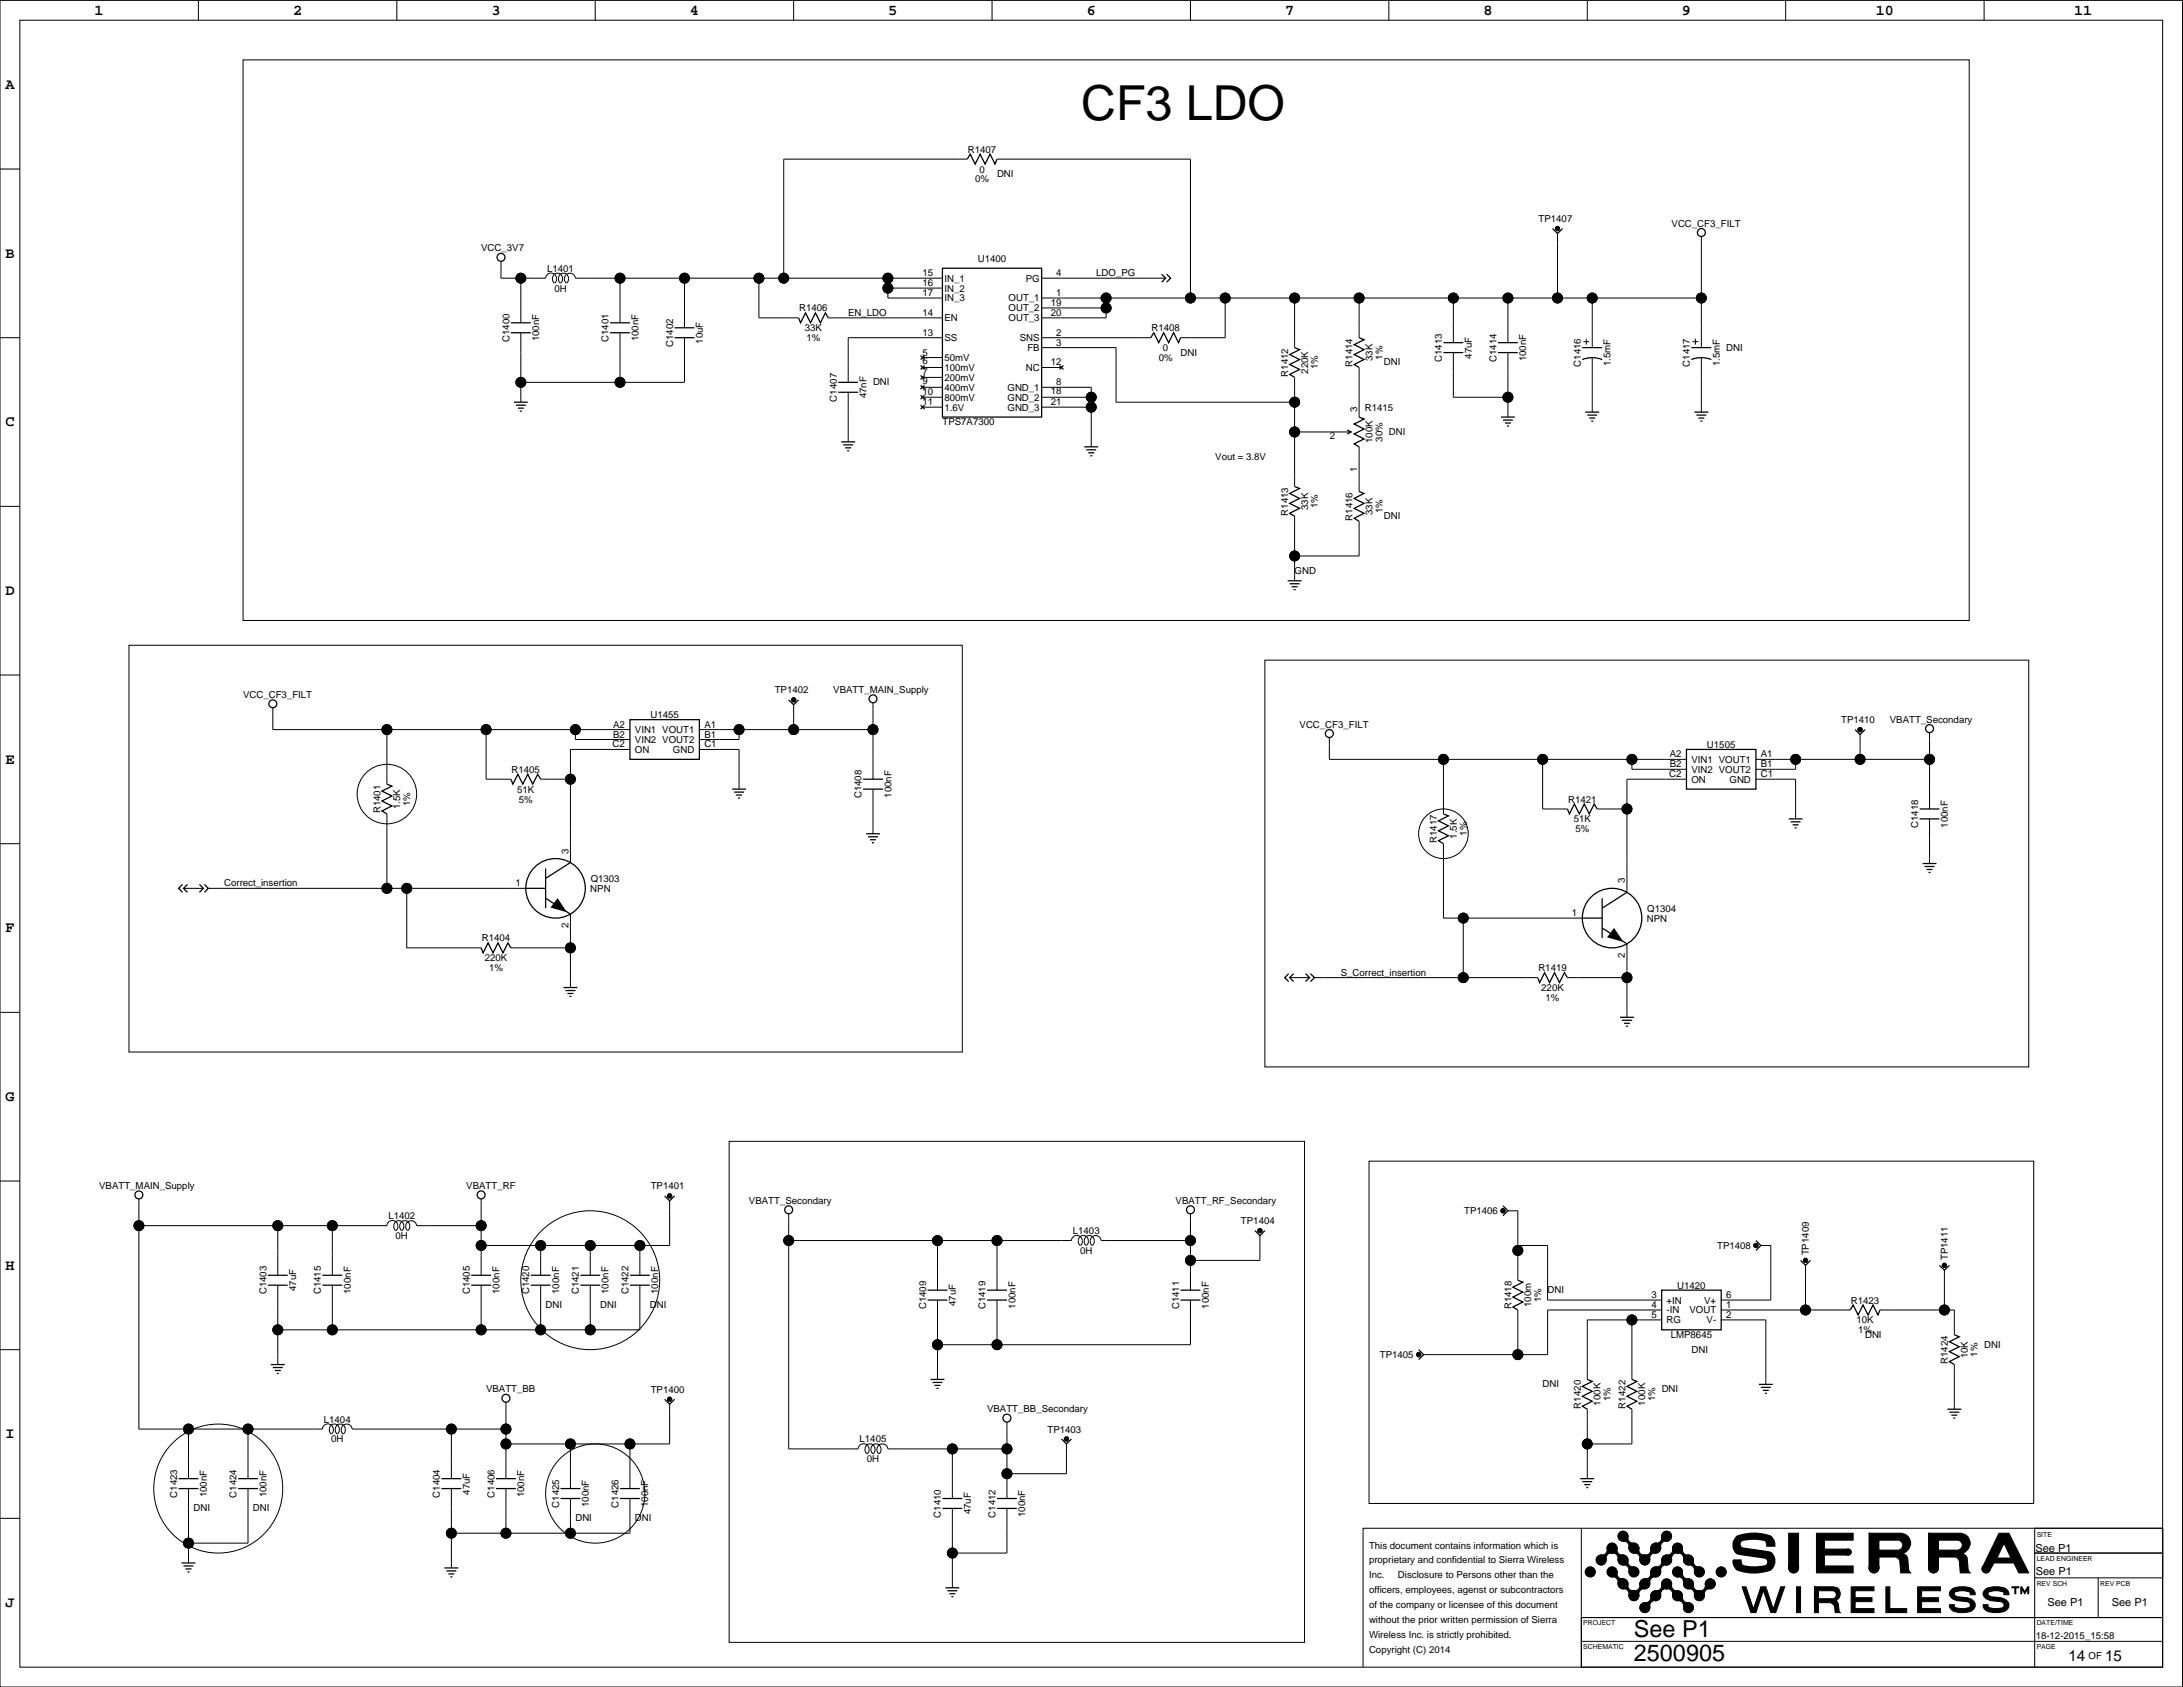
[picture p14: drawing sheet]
<svg xmlns="http://www.w3.org/2000/svg" width="559mm" height="432mm" viewBox="0 0 559 432" stroke-linecap="round" stroke-linejoin="round" font-family="sans-serif">
<defs><g id="words">
<text font-size="12.3" x="276.8" y="30.7">CF3 LDO</text>
<g font-size="6">
<text x="418.2" y="418.9">See P1</text>
<text x="418.2" y="425.2">2500905</text>
</g>
<g font-size="3.9">
<text x="24.2" y="3.7">1</text>
<text x="75" y="3.7">2</text>
<text x="125.8" y="3.7">3</text>
<text x="176.6" y="3.7">4</text>
<text x="227.4" y="3.7">5</text>
<text x="278.2" y="3.7">6</text>
<text x="329" y="3.7">7</text>
<text x="379.7" y="3.7">8</text>
<text x="430.5" y="3.7">9</text>
<text x="480.2" y="3.7">10</text>
<text x="531" y="3.7">11</text>
<text x="1.4" y="22.8">A</text>
<text x="1.4" y="65.9">B</text>
<text x="1.4" y="109.1">C</text>
<text x="1.4" y="152.3">D</text>
<text x="1.4" y="195.5">E</text>
<text x="1.4" y="238.6">F</text>
<text x="1.4" y="281.8">G</text>
<text x="1.4" y="325">H</text>
<text x="1.4" y="368.1">I</text>
<text x="1.4" y="411.3">J</text>
<text x="529.5" y="425.1">14</text>
<text x="538.9" y="425.1">15</text>
</g>
<g font-size="2.8">
<text x="521" y="397.3">See P1</text>
<text x="521.1" y="403.1">See P1</text>
<text x="524.1" y="411">See P1</text>
<text x="540.6" y="411">See P1</text>
</g>
<g font-size="2.5">
<text x="247.8" y="39.1">R1407</text>
<text x="249.6" y="46.7">0%</text>
<text x="250.7" y="44.2">0</text>
<text x="255.2" y="45.3">DNI</text>
<text x="393.9" y="56.9">TP1407</text>
<text x="427.9" y="58">VCC_CF3_FILT</text>
<text x="123.2" y="64.3">VCC_3V7</text>
<text x="140" y="69.5">L1401</text>
<text x="236.2" y="70.7">15</text>
<text x="250.3" y="67">U1400</text>
<text x="270.3" y="70.7">4</text>
<text x="280.6" y="70.7">LDO_PG</text>
<text x="141.9" y="74.6">0H</text>
<text x="236.2" y="75.8">17</text>
<text x="236.2" y="73.2">16</text>
<text x="241.8" y="72.1">IN_1</text>
<text x="241.8" y="74.6">IN_2</text>
<text x="241.8" y="77.2">IN_3</text>
<text x="258.2" y="77.2">OUT_1</text>
<text x="262.6" y="72.1">PG</text>
<text x="270.3" y="75.8">1</text>
<text x="204.6" y="79.7">R1406</text>
<text x="217.1" y="80.8">EN_LDO</text>
<text x="236.2" y="80.8">14</text>
<text x="241.8" y="82.2">EN</text>
<text x="258.2" y="79.7">OUT_2</text>
<text x="258.2" y="82.2">OUT_3</text>
<text x="269" y="80.8">20</text>
<text x="269" y="78.3">19</text>
<text x="130.4" y="87.5" transform="rotate(-90 130.4 87.5)">C1400</text>
<text x="138" y="87.4" transform="rotate(-90 138 87.4)">100nF</text>
<text x="155.8" y="87.5" transform="rotate(-90 155.8 87.5)">C1401</text>
<text x="163.4" y="87.4" transform="rotate(-90 163.4 87.4)">100nF</text>
<text x="172.3" y="88.8" transform="rotate(-90 172.3 88.8)">C1402</text>
<text x="179.9" y="88" transform="rotate(-90 179.9 88)">10uF</text>
<text x="206" y="84.8">33K</text>
<text x="206.4" y="87.3">1%</text>
<text x="236.2" y="85.9">13</text>
<text x="241.8" y="87.3">SS</text>
<text x="261.1" y="87.3">SNS</text>
<text x="263" y="89.9">FB</text>
<text x="270.3" y="88.5">3</text>
<text x="270.3" y="85.9">2</text>
<text x="294.7" y="84.8">R1408</text>
<text x="297.7" y="89.9">0</text>
<text x="441.9" y="89.7">DNI</text>
<text x="236.2" y="91">5</text>
<text x="236.2" y="93.3">6</text>
<text x="241.8" y="92.4">50mV</text>
<text x="241.8" y="94.9">100mV</text>
<text x="262.6" y="94.9">NC</text>
<text x="269" y="93.5">12</text>
<text x="296.6" y="92.4">0%</text>
<text x="302.2" y="91">DNI</text>
<text x="334.8" y="95.7" transform="rotate(-90 334.8 95.7)">220K</text>
<text x="337.4" y="94.6" transform="rotate(-90 337.4 94.6)">1%</text>
<text x="346.2" y="93.9" transform="rotate(-90 346.2 93.9)">R1414</text>
<text x="351.3" y="92.4" transform="rotate(-90 351.3 92.4)">33K</text>
<text x="353.9" y="92" transform="rotate(-90 353.9 92)">1%</text>
<text x="354.2" y="93.5">DNI</text>
<text x="369.1" y="92.6" transform="rotate(-90 369.1 92.6)">C1413</text>
<text x="376.7" y="91.8" transform="rotate(-90 376.7 91.8)">47uF</text>
<text x="383.1" y="92.6" transform="rotate(-90 383.1 92.6)">C1414</text>
<text x="390.7" y="92.5" transform="rotate(-90 390.7 92.5)">100nF</text>
<text x="404.7" y="93.9" transform="rotate(-90 404.7 93.9)">C1416</text>
<text x="412.3" y="93.7" transform="rotate(-90 412.3 93.7)">1.5mF</text>
<text x="432.6" y="93.9" transform="rotate(-90 432.6 93.9)">C1417</text>
<text x="440.2" y="93.7" transform="rotate(-90 440.2 93.7)">1.5mF</text>
<text x="221.8" y="101.9" transform="rotate(-90 221.8 101.9)">47nF</text>
<text x="223.5" y="98.6">DNI</text>
<text x="236.2" y="96.1">7</text>
<text x="236.2" y="98.4">9</text>
<text x="236.2" y="101.2">10</text>
<text x="241.8" y="97.5">200mV</text>
<text x="241.8" y="100">400mV</text>
<text x="257.9" y="100">GND_1</text>
<text x="269" y="100.9">18</text>
<text x="270.3" y="98.6">8</text>
<text x="329.7" y="96.4" transform="rotate(-90 329.7 96.4)">R1412</text>
<text x="214.2" y="102.8" transform="rotate(-90 214.2 102.8)">C1407</text>
<text x="236.2" y="103.7">11</text>
<text x="241.8" y="102.6">800mV</text>
<text x="241.8" y="105.1">1.6V</text>
<text x="257.9" y="102.6">GND_2</text>
<text x="257.9" y="105.1">GND_3</text>
<text x="269" y="103.7">21</text>
<text x="347.4" y="105.5" transform="rotate(-90 347.4 105.5)">3</text>
<text x="349.3" y="105.1">R1415</text>
<text x="241.2" y="108.8">TPS7A7300</text>
<text x="340.4" y="112.3">2</text>
<text x="351.3" y="113.4" transform="rotate(-90 351.3 113.4)">100K</text>
<text x="353.9" y="113" transform="rotate(-90 353.9 113)">30%</text>
<text x="355.5" y="111.3">DNI</text>
<text x="311.1" y="117.7">Vout = 3.8V</text>
<text x="347.4" y="120.8" transform="rotate(-90 347.4 120.8)">1</text>
<text x="329.7" y="132" transform="rotate(-90 329.7 132)">R1413</text>
<text x="334.8" y="130.5" transform="rotate(-90 334.8 130.5)">33K</text>
<text x="337.4" y="130.1" transform="rotate(-90 337.4 130.1)">1%</text>
<text x="351.3" y="131.8" transform="rotate(-90 351.3 131.8)">33K</text>
<text x="353.9" y="131.4" transform="rotate(-90 353.9 131.4)">1%</text>
<text x="346.2" y="133.2" transform="rotate(-90 346.2 133.2)">R1416</text>
<text x="354.2" y="132.9">DNI</text>
<text x="331.4" y="146.9">GND</text>
<text x="62.2" y="178.6">VCC_CF3_FILT</text>
<text x="198.3" y="177.5">TP1402</text>
<text x="213.3" y="177.3">VBATT_MAIN_Supply</text>
<text x="166.5" y="183.8">U1455</text>
<text x="471.3" y="185.1">TP1410</text>
<text x="483.8" y="185">VBATT_Secondary</text>
<text x="156.8" y="191.3">C2</text>
<text x="157" y="188.8">B2</text>
<text x="157" y="186.2">A2</text>
<text x="162.5" y="187.6">VIN1 VOUT1</text>
<text x="162.5" y="190.2">VIN2 VOUT2</text>
<text x="180.3" y="191.3">C1</text>
<text x="180.3" y="188.8">B1</text>
<text x="180.3" y="186.2">A1</text>
<text x="332.7" y="186.2">VCC_CF3_FILT</text>
<text x="437" y="191.4">U1505</text>
<text x="131" y="197.8">R1405</text>
<text x="162.5" y="192.7">ON</text>
<text x="172.3" y="192.7">GND</text>
<text x="427.4" y="196.4">B2</text>
<text x="427.4" y="193.9">A2</text>
<text x="433" y="195.3">VIN1 VOUT1</text>
<text x="433" y="197.8">VIN2 VOUT2</text>
<text x="450.7" y="196.4">B1</text>
<text x="450.7" y="193.9">A1</text>
<text x="132.4" y="202.9">51K</text>
<text x="427.3" y="198.9">C2</text>
<text x="433" y="200.3">ON</text>
<text x="442.7" y="200.3">GND</text>
<text x="450.7" y="198.9">C1</text>
<text x="97.4" y="208.2" transform="rotate(-90 97.4 208.2)">R1401</text>
<text x="102.5" y="207.1" transform="rotate(-90 102.5 207.1)">1.5K</text>
<text x="105" y="206.3" transform="rotate(-90 105 206.3)">1%</text>
<text x="132.8" y="205.4">5%</text>
<text x="220.5" y="204.4" transform="rotate(-90 220.5 204.4)">C1408</text>
<text x="228.2" y="204.2" transform="rotate(-90 228.2 204.2)">100nF</text>
<text x="401.4" y="205.4">R1421</text>
<text x="367.8" y="215.8" transform="rotate(-90 367.8 215.8)">R1417</text>
<text x="372.9" y="214.7" transform="rotate(-90 372.9 214.7)">1.5K</text>
<text x="375.5" y="213.9" transform="rotate(-90 375.5 213.9)">1%</text>
<text x="402.8" y="210.5">51K</text>
<text x="403.3" y="213">5%</text>
<text x="491" y="212" transform="rotate(-90 491 212)">C1418</text>
<text x="498.6" y="211.8" transform="rotate(-90 498.6 211.8)">100nF</text>
<text x="145.5" y="218.5" transform="rotate(-90 145.5 218.5)">3</text>
<text x="57.4" y="226.9">Correct_insertion</text>
<text x="131.9" y="226.9">1</text>
<text x="151.2" y="225.7">Q1303</text>
<text x="416" y="226.1" transform="rotate(-90 416 226.1)">3</text>
<text x="151.1" y="228.3">NPN</text>
<text x="421.6" y="233.3">Q1304</text>
<text x="145.5" y="237.6" transform="rotate(-90 145.5 237.6)">2</text>
<text x="402.4" y="234.5">1</text>
<text x="421.5" y="235.9">NPN</text>
<text x="123.3" y="241">R1404</text>
<text x="416" y="245.3" transform="rotate(-90 416 245.3)">2</text>
<text x="124.1" y="246">220K</text>
<text x="125.2" y="248.6">1%</text>
<text x="343.2" y="249.7">S_Correct_insertion</text>
<text x="393.8" y="248.6">R1419</text>
<text x="394.5" y="253.7">220K</text>
<text x="395.6" y="256.2">1%</text>
<text x="25.4" y="304.3">VBATT_MAIN_Supply</text>
<text x="119.4" y="304.3">VBATT_RF</text>
<text x="166.6" y="304.4">TP1401</text>
<text x="191.7" y="308.1">VBATT_Secondary</text>
<text x="300.9" y="308.1">VBATT_RF_Secondary</text>
<text x="374.8" y="310.8">TP1406</text>
<text x="99.4" y="312.1">L1402</text>
<text x="101.3" y="317.1">0H</text>
<text x="274.6" y="315.9">L1403</text>
<text x="317.7" y="313.3">TP1404</text>
<text x="276.5" y="321">0H</text>
<text x="439.6" y="319.7">TP1408</text>
<text x="463.1" y="321.3" transform="rotate(-90 463.1 321.3)">TP1409</text>
<text x="498.6" y="322.6" transform="rotate(-90 498.6 322.6)">TP1411</text>
<text x="429.3" y="329.8">U1420</text>
<text x="68.2" y="331.3" transform="rotate(-90 68.2 331.3)">C1403</text>
<text x="75.8" y="330.5" transform="rotate(-90 75.8 330.5)">47uF</text>
<text x="82.1" y="331.3" transform="rotate(-90 82.1 331.3)">C1415</text>
<text x="89.8" y="331.2" transform="rotate(-90 89.8 331.2)">100nF</text>
<text x="120.2" y="331.3" transform="rotate(-90 120.2 331.3)">C1405</text>
<text x="127.9" y="331.2" transform="rotate(-90 127.9 331.2)">100nF</text>
<text x="135.5" y="331.3" transform="rotate(-90 135.5 331.3)">C1420</text>
<text x="139.7" y="334.8">DNI</text>
<text x="143.1" y="331.2" transform="rotate(-90 143.1 331.2)">100nF</text>
<text x="148.2" y="331.3" transform="rotate(-90 148.2 331.3)">C1421</text>
<text x="153.6" y="334.8">DNI</text>
<text x="155.8" y="331.2" transform="rotate(-90 155.8 331.2)">100nF</text>
<text x="160.9" y="331.3" transform="rotate(-90 160.9 331.3)">C1422</text>
<text x="166.3" y="334.8">DNI</text>
<text x="168.5" y="331.2" transform="rotate(-90 168.5 331.2)">100nF</text>
<text x="237.1" y="335.1" transform="rotate(-90 237.1 335.1)">C1409</text>
<text x="244.7" y="334.3" transform="rotate(-90 244.7 334.3)">47uF</text>
<text x="252.3" y="335.1" transform="rotate(-90 252.3 335.1)">C1419</text>
<text x="259.9" y="335" transform="rotate(-90 259.9 335)">100nF</text>
<text x="301.8" y="335.1" transform="rotate(-90 301.8 335.1)">C1411</text>
<text x="309.4" y="335" transform="rotate(-90 309.4 335)">100nF</text>
<text x="386.9" y="335.1" transform="rotate(-90 386.9 335.1)">R1418</text>
<text x="392" y="334.6" transform="rotate(-90 392 334.6)">100m</text>
<text x="394.5" y="333.3" transform="rotate(-90 394.5 333.3)">1%</text>
<text x="396.1" y="331">DNI</text>
<text x="422.7" y="334.8">4</text>
<text x="422.7" y="332.3">3</text>
<text x="426.6" y="333.6">+IN</text>
<text x="436.2" y="333.6">V+</text>
<text x="441.9" y="334.8">1</text>
<text x="441.9" y="332.3">6</text>
<text x="473.8" y="333.6">R1423</text>
<text x="422.7" y="337.3">5</text>
<text x="426.6" y="336.2">-IN</text>
<text x="426.6" y="338.7">RG</text>
<text x="432.5" y="336.2">VOUT</text>
<text x="436.9" y="338.7">V-</text>
<text x="441.9" y="337.3">2</text>
<text x="475.2" y="338.7">10K</text>
<text x="475.6" y="341.3">1%</text>
<text x="353.2" y="347.6">TP1405</text>
<text x="427.7" y="342.5">LMP8645</text>
<text x="433" y="346.2">DNI</text>
<text x="477.4" y="342.4">DNI</text>
<text x="503.7" y="347.7" transform="rotate(-90 503.7 347.7)">10K</text>
<text x="506.2" y="347.2" transform="rotate(-90 506.2 347.2)">1%</text>
<text x="507.9" y="344.9">DNI</text>
<text x="498.6" y="349.1" transform="rotate(-90 498.6 349.1)">R1424</text>
<text x="124.4" y="356.4">VBATT_BB</text>
<text x="166.6" y="356.5">TP1400</text>
<text x="394.9" y="355.1">DNI</text>
<text x="409.7" y="359.8" transform="rotate(-90 409.7 359.8)">100K</text>
<text x="412.3" y="358.7" transform="rotate(-90 412.3 358.7)">1%</text>
<text x="421.2" y="359.8" transform="rotate(-90 421.2 359.8)">100K</text>
<text x="423.7" y="358.7" transform="rotate(-90 423.7 358.7)">1%</text>
<text x="425.4" y="356.4">DNI</text>
<text x="82.9" y="364.1">L1404</text>
<text x="252.7" y="361.5">VBATT_BB_Secondary</text>
<text x="404.7" y="360.5" transform="rotate(-90 404.7 360.5)">R1420</text>
<text x="416.1" y="360.5" transform="rotate(-90 416.1 360.5)">R1422</text>
<text x="84.8" y="369.2">0H</text>
<text x="220" y="369.2">L1405</text>
<text x="268.1" y="366.7">TP1403</text>
<text x="221.9" y="374.3">0H</text>
<text x="45.3" y="383.4" transform="rotate(-90 45.3 383.4)">C1423</text>
<text x="52.9" y="383.2" transform="rotate(-90 52.9 383.2)">100nF</text>
<text x="60.6" y="383.4" transform="rotate(-90 60.6 383.4)">C1424</text>
<text x="68.2" y="383.2" transform="rotate(-90 68.2 383.2)">100nF</text>
<text x="112.6" y="383.4" transform="rotate(-90 112.6 383.4)">C1404</text>
<text x="120.2" y="382.6" transform="rotate(-90 120.2 382.6)">47uF</text>
<text x="126.6" y="383.4" transform="rotate(-90 126.6 383.4)">C1406</text>
<text x="134.2" y="383.2" transform="rotate(-90 134.2 383.2)">100nF</text>
<text x="49.5" y="386.8">DNI</text>
<text x="64.8" y="386.8">DNI</text>
<text x="143.1" y="385.9" transform="rotate(-90 143.1 385.9)">C1425</text>
<text x="147.3" y="389.4">DNI</text>
<text x="150.7" y="385.8" transform="rotate(-90 150.7 385.8)">100nF</text>
<text x="158.3" y="385.9" transform="rotate(-90 158.3 385.9)">C1426</text>
<text x="162.5" y="389.4">DNI</text>
<text x="165.9" y="385.8" transform="rotate(-90 165.9 385.8)">100nF</text>
<text x="240.9" y="388.5" transform="rotate(-90 240.9 388.5)">C1410</text>
<text x="248.5" y="387.6" transform="rotate(-90 248.5 387.6)">47uF</text>
<text x="254.8" y="388.5" transform="rotate(-90 254.8 388.5)">C1412</text>
<text x="262.4" y="388.3" transform="rotate(-90 262.4 388.3)">100nF</text>
<text x="350.4" y="396.4">This document contains information which is</text>
<text x="350.4" y="400.2">proprietary and confidential to Sierra Wireless</text>
<text x="350.4" y="404">Inc.</text>
<text x="350.4" y="407.8">officers, employees, agenst or subcontractors</text>
<text x="357.9" y="404">Disclosure to Persons other than the</text>
<text x="350.4" y="411.6">of the company or licensee of this document</text>
<text x="350.4" y="415.4">without the prior written permission of Sierra</text>
<text x="350.4" y="419.2">Wireless Inc. is strictly prohibited.</text>
<text x="521.1" y="419.5">18-12-2015_15:58</text>
<text x="350.4" y="423">Copyright (C) 2014</text>
<text x="534.6" y="424.6">OF</text>
</g>
<g font-size="1.8">
<text x="521.3" y="393.3">SITE</text>
<text x="521.3" y="399.4">LEAD ENGINEER</text>
<text x="521.3" y="406">REV SCH</text>
<text x="537.6" y="406">REV PCB</text>
<text x="405.3" y="415.9">PROJECT</text>
<text x="521.3" y="415.9">DATE/TIME</text>
<text x="405.3" y="422">SCHEMATIC</text>
<text x="521.3" y="422">PAGE</text>
</g>
</g></defs>
<g fill="none" stroke="#000" stroke-width=".26">
<path d="M0 .1h558.7v431.7h-558.7zM5.1 5.2h548.5v421.5h-548.5zM50.8 .1v5.1M62.2 15.3h441.9v143.5h-441.9zM101.6 .1v5.1M152.4 .1v5.1M203.2 .1v5.1M253.9 .1v5.1M304.7 .1v5.1M355.5 .1v5.1M406.3 .1v5.1M457.1 .1v5.1"/>
<path d="M507.9 .1v5.1M0 43.3h5.1M247.6 40.7h-47v30.5M255.2 40.7h49.5v35.6M398.7 59.8v16.5M128.2 68.7h.1M128.2 66.9v4.3h11.5M133.3 71.2v11.4M158.7 71.2v11.4M175.2 71.2v12.7M194.3 71.2v10.2h10.1M227.3 73.7h13.9"/>
<path d="M227.3 71.2v5.1h13.9M241.2 71.2h-93.9a1.41 1.41 0 0 0-2.1-1.1 1.41 1.41 0 0 0-.2 2.4 1.39 1.39 0 0 0 .3-2.1 1.39 1.39 0 0 0-2.1 0 1.39 1.39 0 0 0 .3 2.1 1.39 1.39 0 0 0 .3-2.1 1.39 1.39 0 0 0-2.1 0 1.39 1.39 0 0 0 .3 2.1 1.43 1.43 0 0 0-.2-2.4 1.43 1.43 0 0 0-2.1 1.1M266.6 71.2h31.8M266.6 76.3h168.9M266.6 78.8h16.5M283.1 76.3v5.1h-16.5M313.6 76.3v10.1h-11.4M331.4 76.3v12.7M347.9 76.3h.1M347.9 76.3v10.1M372 76.3v11.4M386 76.3v11.4"/>
<path d="M407.6 76.3v12.7M435.5 62.3h.1M435.5 60.5v28.5M0 86.4h5.1M133.3 85.2v17.7M158.7 85.2v12.7M175.2 86.4v11.5h-41.9M212 81.4h29.2M236.2 91.5h.1M236.2 94.1h.1M236.2 96.6h.1M236.2 99.1h.1"/>
<path d="M236.2 91.5h5M236.2 94.1h5M236.2 96.6h5M236.2 99.1h5M241.2 86.4h-24.1v11.5M266.6 99.1h12.7v15.3M266.6 86.4h28M266.6 94.1h5.1M266.6 89h19.1v13.9h45.7M271.7 94.1h.1M331.4 96.6v27.9M347.9 94.1v12.7"/>
<path d="M372 90.2v11.5h14M386 90.2v16.6M405.3 87.5h1.5M406.1 86.7v1.5M407.6 91.5v14M433.2 87.5h1.5M434 86.7v1.5M435.5 91.5v14M133.3 101.7h.1M217.1 111.8h.1M217.1 100.4v12.7M236.2 101.7h.1"/>
<path d="M236.2 104.2h.1M236.2 101.7h5M236.2 104.2h5M266.6 101.7h12.7M266.6 104.2h12.7M279.3 113.1h.1M331.4 110.6h14.5M347.9 114.4v11.4M386 105.5h.1M407.6 104.2h.1M435.5 104.2h.1M0 129.6h5.1"/>
<path d="M331.4 132.1v16.6M347.9 133.4v8.9h-16.5M331.4 147.4h.1M0 172.8h5.1M33 165.2h213.3v104.1h-213.3zM223.5 179.9v19.5M323.8 169h195.5v104.1h-195.5zM69.8 182.9h.1M69.8 181.2v5.5h91.5M99 186.7v14M124.4 186.7v12.7h6.4M138.4 199.4h7.6"/>
<path d="M147.3 186.7v2.6h14M161.3 191.8h-15.3v29M179 191.8h10.2v10.2M179 186.7h44.5M189.2 186.7v2.6h-10.2M203.2 180.4v6.3M223.5 181.7h.1M340.3 190.6h.1M340.3 188.8v5.6h91.4M369.5 194.4v13.9M394.9 194.4v12.7h6.3M417.7 194.4v2.5h14"/>
<path d="M431.7 199.4h-15.2v29M449.5 199.4h10.1v10.2M449.5 194.4h44.4M459.6 194.4v2.5h-10.1M476.1 188v6.4M493.9 189.3h.1M493.9 187.5v19.6M0 215.9h5.1M99 208.3v19.1M116.8 215.9h.1M189.2 200.7h.1M223.5 212.1h.1"/>
<path d="M223.5 202v11.4M369.5 215.9v19.1h35.5M408.8 207.1h7.7M459.6 208.3h.1M493.9 219.8h.1M493.9 209.6v11.4M11.4 232.5h.1M47 227.4h5.1M53.3 227.4h81.3M104.1 227.4v15.2h19.1M146 234v18.8M374.6 235v15.2"/>
<path d="M0 259.1h5.1M130.8 242.6h15.2M146 251.5h.1M330.1 250.2h5.1M336.5 250.2h57.1M401.2 250.2h15.3M416.5 259.1h.1M416.5 241.6v18.8M186.6 292.1h147.3v128.3h-147.3zM350.4 297.2h170.2v87.6h-170.2zM0 302.3h5.1M35.6 308.6h.1"/>
<path d="M35.6 313.7h63.4a1.43 1.43 0 0 1 2.1-1.1 1.43 1.43 0 0 1 .2 2.4 1.39 1.39 0 0 1-.3-2.1 1.39 1.39 0 0 1 2.1 0 1.39 1.39 0 0 1-.2 2.1 1.39 1.39 0 0 1-.3-2.1 1.39 1.39 0 0 1 2.1 0 1.39 1.39 0 0 1-.3 2.1 1.41 1.41 0 0 1 .2-2.4 1.41 1.41 0 0 1 2.1 1.1h16.5M35.6 306.9v58.9h46.9a1.43 1.43 0 0 1 2.1-1.1 1.43 1.43 0 0 1 .2 2.3M71.1 313.7v12.7M85.1 313.7v12.7M123.2 308.6h.1M123.2 306.9v19.5M138.4 318.8v7.6M151.1 318.8v7.6M163.8 318.8v7.6M171.4 307.4v11.4h-48.2M201.9 312.4h.1M201.9 317.5h72.4a1.43 1.43 0 0 1 2.1-1.1 1.43 1.43 0 0 1 .2 2.4 1.39 1.39 0 0 1-.3-2.1 1.39 1.39 0 0 1 2.1 0 1.39 1.39 0 0 1-.3 2.1 1.39 1.39 0 0 1-.3-2.1 1.39 1.39 0 0 1 2.1 0 1.39 1.39 0 0 1-.3 2.1 1.41 1.41 0 0 1 .2-2.4 1.41 1.41 0 0 1 2.1 1.1h22.8"/>
<path d="M201.9 310.7v60.2h17.8a1.43 1.43 0 0 1 2.1-1.2 1.43 1.43 0 0 1 .2 2.4 1.39 1.39 0 0 1-.3-2.1 1.39 1.39 0 0 1 2.1 0 1.39 1.39 0 0 1-.3 2.1 1.39 1.39 0 0 1-.3-2.1 1.39 1.39 0 0 1 2.1 0 1.39 1.39 0 0 1-.3 2.1 1.41 1.41 0 0 1 .2-2.3 1.41 1.41 0 0 1 2.1 1.1h30.5M240 317.5v12.7M255.2 317.5v12.7M304.7 312.4h.1M304.7 310.7v19.5M322.5 316.3v6.3h-17.8M386 309.9h2.5v17.8M388.5 318.8h7.6v14h29.3M450.7 318.8h2.6v14h-12.7M71.1 329v20.3M85.1 329v11.4M123.2 329v11.4"/>
<path d="M138.4 329v11.4M151.1 329v11.4M163.8 329v11.4h-92.7M240 332.8v20.3M255.2 332.8v11.4M304.7 332.8v11.4h-64.7M388.5 335.3v11.4M417.7 337.8v15.3M425.4 337.8h-19.1v15.3M425.4 335.3h-29.3v11.4h-31.7M440.6 335.3h33M440.6 337.8h11.4v16.5"/>
<path d="M462.2 323.9v11.4M481.2 335.3h19.1v6.4M497.7 325.1v10.2M0 345.5h5.1M71.1 348h.1M129.5 358.9v19.6M171.4 359.4v10.2h-41.9M240 351.8h.1M452 353.1h.1M500.3 359.4h.1M500.3 349.3v11.4M48.2 365.8v12.7"/>
<path d="M63.5 365.8v12.7M115.5 365.8v12.7M129.5 360.7h.1M129.5 365.8h-39.4a1.42 1.42 0 0 0-2-1.1 1.42 1.42 0 0 0-.2 2.3 1.39 1.39 0 0 0 .2-2 1.39 1.39 0 0 0-2.1 0 1.39 1.39 0 0 0 .3 2 1.39 1.39 0 0 0 .3-2 1.39 1.39 0 0 0-2.1 0 1.39 1.39 0 0 0 .3 2M146 369.6v11.4M161.3 369.6h.1M161.3 369.6v11.4M243.8 370.9v12.7M257.8 365.8h.1M257.8 364v19.6M273 369.6v7.6h-15.2M406.3 377.2h.1"/>
<path d="M406.3 360.7v17.8M417.7 360.7v8.9h-11.4M0 388.6h5.1M48.2 398.8h.1M48.2 381v19.1M63.5 381v14h-15.3M115.5 381v20.3M129.5 381v11.4M146 383.6v8.8M161.3 383.6v8.8h-45.8M243.8 386.1v20.3M257.8 386.1v11.4h-14"/>
<path d="M404.8 391.2h148.8v22.8h-148.8zM404.8 391.2h-55.9v35.5M520.8 391.2h32.8v6.3h-32.8zM520.8 397.5h32.8v6.4h-32.8zM115.5 400.1h.1M243.8 405.1h.1M404.8 414h148.8v12.7h-148.8zM520.8 403.9v22.8M537.1 403.9v10.1M553.6 414h-148.8v12.7M404.8 420.1h148.8"/>
<circle cx="133.3" cy="71.2" r="1.27"/>
<circle cx="158.7" cy="71.2" r="1.27"/>
<circle cx="175.2" cy="71.2" r="1.27"/>
<circle cx="194.3" cy="71.2" r="1.27"/>
<circle cx="200.6" cy="71.2" r="1.27"/>
<circle cx="227.3" cy="71.2" r="1.27"/>
<circle cx="227.3" cy="73.7" r="1.27"/>
<circle cx="283.1" cy="76.3" r="1.27"/>
<circle cx="283.1" cy="78.8" r="1.27"/>
<circle cx="304.7" cy="76.3" r="1.27"/>
<circle cx="313.6" cy="76.3" r="1.27"/>
<circle cx="331.4" cy="76.3" r="1.27"/>
<circle cx="347.9" cy="76.3" r="1.27"/>
<circle cx="372" cy="76.3" r="1.27"/>
<circle cx="386" cy="76.3" r="1.27"/>
<circle cx="398.7" cy="76.3" r="1.27"/>
<circle cx="407.6" cy="76.3" r="1.27"/>
<circle cx="435.5" cy="76.3" r="1.27"/>
<circle cx="133.3" cy="97.9" r="1.27"/>
<circle cx="158.7" cy="97.9" r="1.27"/>
<circle cx="279.3" cy="104.2" r="1.27"/>
<circle cx="279.3" cy="101.7" r="1.27"/>
<circle cx="331.4" cy="110.6" r="1.27"/>
<circle cx="331.4" cy="102.9" r="1.27"/>
<circle cx="386" cy="101.7" r="1.27"/>
<circle cx="331.4" cy="142.3" r="1.27"/>
<circle cx="99" cy="186.7" r="1.27"/>
<circle cx="124.4" cy="186.7" r="1.27"/>
<circle cx="146" cy="199.4" r="1.27"/>
<circle cx="147.3" cy="186.7" r="1.27"/>
<circle cx="189.2" cy="186.7" r="1.27"/>
<circle cx="203.2" cy="186.7" r="1.27"/>
<circle cx="223.5" cy="186.7" r="1.27"/>
<circle cx="369.5" cy="194.4" r="1.27"/>
<circle cx="394.9" cy="194.4" r="1.27"/>
<circle cx="417.7" cy="194.4" r="1.27"/>
<circle cx="459.6" cy="194.4" r="1.27"/>
<circle cx="476.1" cy="194.4" r="1.27"/>
<circle cx="493.9" cy="194.4" r="1.27"/>
<circle cx="99" cy="203.3" r="7.6"/>
<circle cx="369.5" cy="213.4" r="6.3"/>
<circle cx="416.5" cy="207.1" r="1.27"/>
<circle cx="99" cy="227.4" r="1.27"/>
<circle cx="104.1" cy="227.4" r="1.27"/>
<circle cx="374.6" cy="235" r="1.27"/>
<circle cx="146" cy="242.6" r="1.27"/>
<circle cx="374.6" cy="250.2" r="1.27"/>
<circle cx="416.5" cy="250.2" r="1.27"/>
<circle cx="35.6" cy="313.7" r="1.27"/>
<circle cx="71.1" cy="313.7" r="1.27"/>
<circle cx="85.1" cy="313.7" r="1.27"/>
<circle cx="123.2" cy="318.8" r="1.27"/>
<circle cx="123.2" cy="313.7" r="1.27"/>
<circle cx="138.4" cy="318.8" r="1.27"/>
<circle cx="151.1" cy="318.8" r="1.27"/>
<circle cx="163.8" cy="318.8" r="1.27"/>
<circle cx="201.9" cy="317.5" r="1.27"/>
<circle cx="240" cy="317.5" r="1.27"/>
<circle cx="255.2" cy="317.5" r="1.27"/>
<circle cx="304.7" cy="317.5" r="1.27"/>
<circle cx="151.1" cy="327.7" r="17.8"/>
<circle cx="304.7" cy="322.6" r="1.27"/>
<circle cx="388.5" cy="320.1" r="1.27"/>
<circle cx="417.7" cy="337.8" r="1.27"/>
<circle cx="462.2" cy="335.3" r="1.27"/>
<circle cx="497.7" cy="335.3" r="1.27"/>
<circle cx="71.1" cy="340.4" r="1.27"/>
<circle cx="85.1" cy="340.4" r="1.27"/>
<circle cx="123.2" cy="340.4" r="1.27"/>
<circle cx="138.4" cy="340.4" r="1.27"/>
<circle cx="151.1" cy="340.4" r="1.27"/>
<circle cx="240" cy="344.2" r="1.27"/>
<circle cx="255.2" cy="344.2" r="1.27"/>
<circle cx="388.5" cy="346.7" r="1.27"/>
<circle cx="48.2" cy="365.8" r="1.27"/>
<circle cx="63.5" cy="365.8" r="1.27"/>
<circle cx="115.5" cy="365.8" r="1.27"/>
<circle cx="129.5" cy="365.8" r="1.27"/>
<circle cx="129.5" cy="369.6" r="1.27"/>
<circle cx="146" cy="369.6" r="1.27"/>
<circle cx="161.3" cy="369.6" r="1.27"/>
<circle cx="243.8" cy="370.9" r="1.27"/>
<circle cx="257.8" cy="370.9" r="1.27"/>
<circle cx="257.8" cy="377.2" r="1.27"/>
<circle cx="406.3" cy="369.6" r="1.27"/>
<circle cx="48.2" cy="395" r="1.27"/>
<circle cx="55.9" cy="381" r="16.5"/>
<circle cx="115.5" cy="392.4" r="1.27"/>
<circle cx="129.5" cy="392.4" r="1.27"/>
<circle cx="146" cy="392.4" r="1.27"/>
<circle cx="152.4" cy="382.3" r="12.7"/>
<circle cx="243.8" cy="397.5" r="1.27"/>
<circle cx="409.9" cy="399.3" r="1.27"/>
<circle cx="412.7" cy="396.2" r="1.27"/>
<circle cx="415.4" cy="393.2" r="1.27"/>
<circle cx="415.4" cy="399.3" r="1.27"/>
<circle cx="418.2" cy="396.2" r="1.27"/>
<circle cx="421" cy="399.3" r="1.27"/>
<circle cx="423.8" cy="396.2" r="1.27"/>
<circle cx="426.6" cy="393.2" r="1.27"/>
<circle cx="426.6" cy="399.3" r="1.27"/>
<circle cx="429.4" cy="396.2" r="1.27"/>
<circle cx="432.2" cy="399.3" r="1.27"/>
<circle cx="473.1" cy="397.3" r=".76"/>
<circle cx="407.1" cy="402.3" r="1.27"/>
<circle cx="412.7" cy="402.3" r="1.27"/>
<circle cx="415.4" cy="405.4" r="1.27"/>
<circle cx="418.2" cy="402.3" r="1.27"/>
<circle cx="418.2" cy="408.4" r="1.27"/>
<circle cx="421" cy="411.5" r="1.27"/>
<circle cx="421" cy="405.4" r="1.27"/>
<circle cx="423.8" cy="408.4" r="1.27"/>
<circle cx="423.8" cy="402.3" r="1.27"/>
<circle cx="426.6" cy="405.4" r="1.27"/>
<circle cx="429.4" cy="408.4" r="1.27"/>
<circle cx="429.4" cy="402.3" r="1.27"/>
<circle cx="432.2" cy="411.5" r="1.27"/>
<circle cx="432.2" cy="405.4" r="1.27"/>
<circle cx="435" cy="408.4" r="1.27"/>
<circle cx="435" cy="402.3" r="1.27"/>
<circle cx="437.8" cy="405.4" r="1.27"/>
<circle cx="440.6" cy="402.3" r="1.27"/>
<circle cx="459.1" cy="401.3" r="1.27"/>
<circle cx="479.7" cy="401.3" r="1.27"/>
<circle cx="494.9" cy="401.3" r="1.27"/>
<circle cx="508.4" cy="401.6" r="1.02"/>
</g>
<g fill="none" stroke="#000" stroke-width=".32">
<path d="M247.6 40.7l.8-1.2 1.2 2.5 1.3-2.5 1.3 2.5 1.2-2.5 1.3 2.5 .5-1.3M397.4 58.5l1.3 1.3 1.3-1.3M241.2 68.7h25.4v38.1h-25.4zM297.4 70.2l1 1-1 1M298.6 70.2l1.1 1-1.1 1M130.8 85.2h5.1M130.8 82.6h5.1M156.2 85.2h5.1M156.2 82.6h5.1M172.7 86.4h5.1M172.7 83.9h5.1M204.4 81.4l.5 1.2 1.3-2.5 1.3 2.5 1.2-2.5 1.3 2.5 1.3-2.5 .7 1.3"/>
<path d="M214.6 97.9h5.1M235.7 91l1 1M235.7 93.5l1 1.1M235.7 96.1l1 1M235.7 98.6l1 1M236.7 91l-1 1M236.7 93.5l-1 1.1M236.7 96.1l-1 1M236.7 98.6l-1 1M271.2 93.5l1 1.1M272.2 93.5l-1 1.1M294.6 86.4l.7-1.2 1.3 2.5 1.3-2.5 1.2 2.5 1.3-2.5 1.3 2.5 .5-1.3"/>
<path d="M331.4 89l1.3 .5-2.6 1.3 2.6 1.2-2.6 1.3 2.6 1.3-2.6 1.2 1.3 .8M347.9 86.4l1.3 .5-2.6 1.3 2.6 1.3-2.6 1.3 2.6 1.2-2.6 1.3 1.3 .8M369.5 90.2h5.1M369.5 87.7h5.1M383.5 90.2h5M383.5 87.7h5M405 92l1.5-.4 1.4-.1 2.2 .5M405 89h5.1M432.9 92l1.5-.4 1.5-.1 2.2 .5M433 89h5.1M131.5 102.9h3.6M132.1 103.7h2.5"/>
<path d="M132.6 104.5h1.5M133.1 105.2h.5M214.6 100.4h5.1M215.3 113.1h3.6M215.9 113.9h2.5M216.4 114.6h1.5M216.9 115.4h.5M235.7 101.2l1 1M235.7 103.7l1 1M236.7 101.2l-1 1M236.7 103.7l-1 1M277.6 114.4h3.5"/>
<path d="M278.1 115.1h2.5M278.6 115.9h1.5M279.1 116.7h.5M344.9 110.1l1 .5-1 .5M347.9 106.8l1.3 .5-2.6 1.2 2.6 1.3-2.6 1.3 2.6 1.2-2.6 1.3 1.3 .8M384.2 106.8h3.6M384.7 107.5h2.6M385.2 108.3h1.6M385.7 109h.5M405.8 105.5h3.6M406.3 106.2h2.5M406.8 107h1.5"/>
<path d="M407.3 107.8h.5M433.7 105.5h3.6M434.2 106.2h2.6M434.7 107h1.6M435.3 107.8h.5M331.4 124.5l1.3 .5-2.6 1.3 2.6 1.3-2.6 1.2 2.6 1.3-2.6 1.3 1.3 .7M347.9 125.8l1.3 .5-2.6 1.3 2.6 1.2-2.6 1.3 2.6 1.3-2.6 1.3 1.3 .7M329.6 148.7h3.6M330.1 149.4h2.6M330.6 150.2h1.6M331.1 150.9h.5M201.9 179.1l1.3 1.3 1.2-1.3"/>
<path d="M130.8 199.4l.5 1.3 1.3-2.5 1.2 2.5 1.3-2.5 1.3 2.5 1.2-2.5 .8 1.2M161.3 184.2h17.7v10.2h-17.7zM220.9 199.4h5.1M431.7 191.8h17.8v10.2h-17.8zM474.9 186.7l1.2 1.3 1.3-1.3M99 200.7l1.3 .5-2.5 1.3 2.5 1.3-2.5 1.2 2.5 1.3-2.5 1.3 1.2 .7M187.4 202h3.6M187.9 202.7h2.6M188.4 203.5h1.5M188.9 204.3h.5M220.9 202h5.1M221.7 213.4h3.5"/>
<path d="M222.2 214.2h2.5M222.7 214.9h1.5M223.2 215.7h.5M369.5 208.3l1.3 .5-2.6 1.3 2.6 1.3-2.6 1.2 2.6 1.3-2.6 1.3 1.3 .7M401.2 207.1l.5 1.2 1.3-2.5 1.3 2.5 1.2-2.5 1.3 2.5 1.3-2.5 .7 1.3M457.9 209.6h3.5M458.4 210.4h2.5M458.9 211.1h1.5M459.4 211.9h.5M491.4 209.6h5.1M491.4 207.1h5.1M46.7 226.4l-1 1 1 1"/>
<path d="M48 226.4l-1 1 1 1M51 226.4l1.1 1-1.1 1M52.3 226.4l1 1-1 1M134.6 227.4h5.1M139.7 222.3v10.2M139.7 229.9l6.3 4.1M146 220.8l-6.3 4M405 235h5.1M410.1 229.9v10.2M410.1 237.5l6.4 4.1M416.5 228.4l-6.4 4.1M492.1 221h3.6"/>
<path d="M492.6 221.8h2.6M493.2 222.6h1.5M493.7 223.3h.5M123.2 242.6l.5 1.3 1.2-2.6 1.3 2.6 1.3-2.6 1.2 2.6 1.3-2.6 .8 1.3M144.2 252.8h3.6M144.7 253.5h2.6M145.3 254.3h1.5M145.8 255.1h.5M329.9 249.2l-1 1 1 1M331.1 249.2l-1 1 1 1M334.2 249.2l1 1-1 1M335.5 249.2l1 1-1 1"/>
<path d="M393.6 250.2l.5 1.3 1.3-2.5 1.3 2.5 1.2-2.5 1.3 2.5 1.3-2.5 .7 1.2M414.7 260.4h3.5M415.2 261.2h2.5M415.7 261.9h1.5M416.2 262.7h.5M170.1 306.1l1.3 1.3 1.3-1.3M321.2 315l1.3 1.3 1.3-1.3M384.7 308.6l1.3 1.3-1.3 1.3M449.5 317.5l1.2 1.3-1.2 1.3M68.6 329h5M68.6 326.4h5M82.5 329h5.1"/>
<path d="M82.5 326.4h5.1M120.6 329h5.1M120.6 326.4h5.1M135.9 329h5M135.9 326.4h5M148.6 329h5M148.6 326.4h5M161.3 329h5M161.3 326.4h5M237.4 332.8h5.1M237.4 330.2h5.1M252.7 332.8h5.1"/>
<path d="M252.7 330.2h5.1M302.2 332.8h5.1M302.2 330.2h5.1M388.5 327.7l1.3 .5-2.5 1.3 2.5 1.2-2.5 1.3 2.5 1.3-2.5 1.2 1.2 .8M425.4 330.2h15.2v10.2h-15.2zM460.9 322.6l1.3 1.3 1.2-1.3M473.6 335.3l.8-1.3 1.2 2.6 1.3-2.6 1.3 2.6 1.2-2.6 1.3 2.6 .5-1.3M496.5 323.9l1.2 1.2 1.3-1.2M69.3 349.3h3.6M69.8 350h2.6M70.3 350.8h1.6M70.8 351.6h.6"/>
<path d="M170.1 358.2l1.3 1.2 1.3-1.2M238.2 353.1h3.6M238.7 353.8h2.5M239.2 354.6h1.5M239.7 355.4h.5M363.1 345.5l1.3 1.2-1.3 1.3M406.3 353.1l1.3 .5-2.6 1.3 2.6 1.2-2.6 1.3 2.6 1.3-2.6 1.2 1.3 .8M417.7 353.1l1.3 .5-2.5 1.3 2.5 1.2-2.5 1.3 2.5 1.3-2.5 1.2 1.2 .8M450.2 354.3h3.6M450.7 355.1h2.6M451.3 355.9h1.5M451.8 356.6h.5"/>
<path d="M500.3 341.7l1.2 .5-2.5 1.2 2.5 1.3-2.5 1.3 2.5 1.2-2.5 1.3 1.3 .8M45.7 378.5h5.1M60.9 378.5h5.1M113 378.5h5.1M127 378.5h5.1M271.7 368.3l1.3 1.3 1.3-1.3M404.5 378.5h3.6M405 379.2h2.6M405.5 380h1.6M498.5 360.7h3.5M499 361.5h2.5M499.5 362.2h1.5"/>
<path d="M500 363h.5M45.7 381h5.1M60.9 381h5.1M113 381h5.1M127 381h5.1M143.5 383.6h5.1M143.5 381h5.1M158.7 383.6h5.1M158.7 381h5.1M241.2 383.6h5.1M241.2 386.1h5.1M255.2 383.6h5.1"/>
<path d="M255.2 386.1h5.1M406.1 380.8h.5M46.5 400.1h3.5M47 400.8h2.5M47.5 401.6h1.5M48 402.3h.5M113.8 401.3h3.5M114.3 402.1h2.5M114.8 402.9h1.5M115.3 403.6h.5M242 406.4h3.6M242.5 407.2h2.6"/>
<path d="M243 407.9h1.5M243.5 408.7h.5"/>
<circle cx="398.7" cy="58.5" r=".51"/>
<circle cx="435.5" cy="59.5" r="1.02"/>
<circle cx="128.2" cy="65.9" r="1.02"/>
<circle cx="203.2" cy="179.1" r=".51"/>
<circle cx="223.5" cy="178.9" r="1.02"/>
<circle cx="69.8" cy="180.1" r="1.02"/>
<circle cx="340.3" cy="187.8" r="1.02"/>
<circle cx="476.1" cy="186.7" r=".51"/>
<circle cx="493.9" cy="186.5" r="1.02"/>
<circle cx="142.2" cy="227.4" r="7.6"/>
<circle cx="412.7" cy="235" r="7.6"/>
<circle cx="35.6" cy="305.8" r="1.02"/>
<circle cx="123.2" cy="305.8" r="1.02"/>
<circle cx="171.4" cy="306.1" r=".51"/>
<circle cx="201.9" cy="309.7" r="1.02"/>
<circle cx="304.7" cy="309.7" r="1.02"/>
<circle cx="322.5" cy="315" r=".51"/>
<circle cx="384.7" cy="309.9" r=".51"/>
<circle cx="449.5" cy="318.8" r=".51"/>
<circle cx="462.2" cy="322.6" r=".51"/>
<circle cx="497.7" cy="323.9" r=".51"/>
<circle cx="129.5" cy="357.9" r="1.02"/>
<circle cx="171.4" cy="358.2" r=".51"/>
<circle cx="363.1" cy="346.7" r=".51"/>
<circle cx="257.8" cy="363" r="1.02"/>
<circle cx="273" cy="368.3" r=".51"/>
</g>
<g fill="#000" stroke="#000" stroke-width=".32">
<path d="M142.7 230.2l2 3-3.5-1z" fill-rule="evenodd"/>
<path d="M413.2 237.8l2 3-3.6-1z" fill-rule="evenodd"/>
<path d="M444.7 393.2a11.2 11.2 0 0 1 8.8 .3l.5 .7 .3 1.5h-2l-.3-1.2a9.4 9.4 0 0 0-6.3 0 1.08 1.08 0 0 0 .5 1.7l6.8 1.1a2.74 2.74 0 0 1 1.2 3.1 2.74 2.74 0 0 1-2.7 1.9 10.2 10.2 0 0 1-7.1-.7l-.8-1.5v-.8h2.1l.2 1.3a9.4 9.4 0 0 0 6.4 0 1.08 1.08 0 0 0-.5-1.8l-6.9-1a2.78 2.78 0 0 1-.2-4.6z" fill-rule="evenodd"/>
<circle cx="398.7" cy="58.5" r=".51"/>
<circle cx="203.2" cy="179.1" r=".51"/>
<circle cx="476.1" cy="186.7" r=".51"/>
<circle cx="171.4" cy="306.1" r=".51"/>
<circle cx="322.5" cy="315" r=".51"/>
<circle cx="384.7" cy="309.9" r=".51"/>
<circle cx="449.5" cy="318.8" r=".51"/>
<circle cx="462.2" cy="322.6" r=".51"/>
<circle cx="497.7" cy="323.9" r=".51"/>
<circle cx="171.4" cy="358.2" r=".51"/>
<circle cx="363.1" cy="346.7" r=".51"/>
<circle cx="273" cy="368.3" r=".51"/>
</g>
<g fill="#000" stroke="#000" stroke-width=".26">
<path d="M411.4 396.2l1.3 1.3a1.39 1.39 0 0 0-1.6 1.8l-1.2-1.3a1.39 1.39 0 0 0 1.5-1.8z" fill-rule="evenodd"/>
<path d="M412.7 397.5l1.2-1.3a1.4 1.4 0 0 0 1.5 1.8l-1.2 1.3a1.4 1.4 0 0 0-1.5-1.8z" fill-rule="evenodd"/>
<path d="M415.4 394.5l1.3-1.3a1.4 1.4 0 0 0 1.5 1.8l-1.2 1.2a1.4 1.4 0 0 0-1.6-1.7z" fill-rule="evenodd"/>
<path d="M418.2 397.5l1.3-1.3a1.4 1.4 0 0 0 1.5 1.8l-1.2 1.3a1.4 1.4 0 0 0-1.6-1.8z" fill-rule="evenodd"/>
<path d="M422.6 396.2l1.2 1.3a1.39 1.39 0 0 0-1.5 1.8l-1.3-1.3a1.39 1.39 0 0 0 1.6-1.8z" fill-rule="evenodd"/>
<path d="M425.4 393.2l1.2 1.3a1.39 1.39 0 0 0-1.5 1.7l-1.3-1.2a1.39 1.39 0 0 0 1.6-1.8z" fill-rule="evenodd"/>
<path d="M428.1 396.2l1.3 1.3a1.39 1.39 0 0 0-1.5 1.8l-1.3-1.3a1.39 1.39 0 0 0 1.5-1.8z" fill-rule="evenodd"/>
<path d="M429.4 397.5l1.3-1.3a1.4 1.4 0 0 0 1.5 1.8l-1.3 1.3a1.4 1.4 0 0 0-1.5-1.8z" fill-rule="evenodd"/>
<path d="M478.4 392.4h8.4a2.61 2.61 0 0 1 2.3 2.4 2.61 2.61 0 0 1-1.8 2.7v.3l.5 .2 .5 .8 .3 3 .5 .8h-2.5l-.3-3.1-.3-.5-.7-.5h-4.3v2.8h-2.6v-8.9l2.6 1.8h5a1.29 1.29 0 0 1 1.1 1.3 1.29 1.29 0 0 1-1.1 1.3h-5v-2.6z" fill-rule="evenodd"/>
<path d="M493.7 392.4h8.3a2.61 2.61 0 0 1 2.3 2.4 2.61 2.61 0 0 1-1.7 2.7v.3l.5 .2 .5 .8 .2 3 .5 .8h-2.5l-.3-3.1-.2-.5-.8-.5h-4.3v2.8h-2.5v-8.9l2.5 1.8h5.1a1.29 1.29 0 0 1 1 1.3 1.29 1.29 0 0 1-1 1.3h-5.1v-2.6z" fill-rule="evenodd"/>
<path d="M511.7 392.4h2.5l5.1 10.2h-2.5l-1.3-2.5h-5.1l-1.2 2h-1.6l-.2-.3v-.5l5.6-6.3 1.7 3.8h-3.5l1.8-3.8-5.6 6.3z" fill-rule="evenodd"/>
<path d="M412.7 403.6l1.2-1.3a1.4 1.4 0 0 0 1.5 1.8l-1.2 1.3a1.4 1.4 0 0 0-1.5-1.8z" fill-rule="evenodd"/>
<path d="M415.4 406.7l1.3-1.3a1.4 1.4 0 0 0 1.5 1.8l-1.2 1.2a1.4 1.4 0 0 0-1.6-1.7z" fill-rule="evenodd"/>
<path d="M415.4 400.6l1.3-1.3a1.4 1.4 0 0 0 1.5 1.8l-1.2 1.2a1.4 1.4 0 0 0-1.6-1.7z" fill-rule="evenodd"/>
<path d="M419.8 405.4l1.2 1.3a1.39 1.39 0 0 0-1.5 1.7l-1.3-1.2a1.39 1.39 0 0 0 1.6-1.8z" fill-rule="evenodd"/>
<path d="M422.6 408.4l1.2 1.3a1.39 1.39 0 0 0-1.5 1.8l-1.3-1.3a1.39 1.39 0 0 0 1.6-1.8z" fill-rule="evenodd"/>
<path d="M422.6 402.3l1.2 1.3a1.39 1.39 0 0 0-1.5 1.8l-1.3-1.3a1.39 1.39 0 0 0 1.6-1.8z" fill-rule="evenodd"/>
<path d="M425.4 405.4l1.2 1.3a1.39 1.39 0 0 0-1.5 1.7l-1.3-1.2a1.39 1.39 0 0 0 1.6-1.8z" fill-rule="evenodd"/>
<path d="M425.4 399.3l1.2 1.3a1.39 1.39 0 0 0-1.5 1.7l-1.3-1.2a1.39 1.39 0 0 0 1.6-1.8z" fill-rule="evenodd"/>
<path d="M426.6 406.7l1.3-1.3a1.4 1.4 0 0 0 1.5 1.8l-1.3 1.2a1.4 1.4 0 0 0-1.5-1.7z" fill-rule="evenodd"/>
<path d="M429.4 409.7l1.3-1.3a1.4 1.4 0 0 0 1.5 1.8l-1.3 1.3a1.4 1.4 0 0 0-1.5-1.8z" fill-rule="evenodd"/>
<path d="M429.4 403.6l1.3-1.3a1.4 1.4 0 0 0 1.5 1.8l-1.3 1.3a1.4 1.4 0 0 0-1.5-1.8z" fill-rule="evenodd"/>
<path d="M433.5 399.3a1.4 1.4 0 0 0 1.5 1.8l-1.3 1.2a1.4 1.4 0 0 0-1.5-1.7z" fill-rule="evenodd"/>
<path d="M433.5 405.4a1.4 1.4 0 0 0 1.5 1.8l-1.3 1.2a1.4 1.4 0 0 0-1.5-1.7z" fill-rule="evenodd"/>
<path d="M436.5 405.4l1.3 1.3a1.39 1.39 0 0 0-1.5 1.7l-1.3-1.2a1.39 1.39 0 0 0 1.5-1.8z" fill-rule="evenodd"/>
<path d="M445.9 406.2h1l1.8 5.3h.3l1.7-5.3h1.3l1.8 5.3h.2l1.8-5.3h1l-2.2 6.6h-1.3l-1.8-5.4h-.2l-1.8 5.4h-1.3z" fill-rule="evenodd"/>
<path d="M457.9 392.4h2.5v8.9h-2.5z" fill-rule="evenodd"/>
<path d="M459.9 406.2h1v6.6h-1z" fill-rule="evenodd"/>
<path d="M465 392.4h9.4v1.8h-7.4v2.3h6.1l.5 .3v1l-.5 .2h-6.1v2.8h7.4v1.8h-9.4z" fill-rule="evenodd"/>
<path d="M464.5 406.2h4.8l1 .2a1.87 1.87 0 0 1-.5 3.3l.5 .3 .3 .5 .2 2 .3 .3h-1.3l-.3-1.8-1-.8h-3v2.6h-1v-6.6l1 1h3.8a1.05 1.05 0 0 1 .8 1 1.05 1.05 0 0 1-.8 1h-3.8v-2z" fill-rule="evenodd"/>
<path d="M473.9 406.2h5.8v1h-4.8v1.7h4.3v1.1h-4.3v1.7h4.8v1.1h-5.8z" fill-rule="evenodd"/>
<path d="M482.7 406.2h1.1v5.5h4.3v1.1h-5.4z" fill-rule="evenodd"/>
<path d="M490.9 406.2h5.8v1h-4.8v1.7h4.3v1.1h-4.3v1.7h4.8v1.1h-5.8z" fill-rule="evenodd"/>
<path d="M499.8 406.7a6.1 6.1 0 0 1 5 0l.5 .5 .3 1h-1.3v-.5a4.1 4.1 0 0 0-4 0v.5l.7 .5a4.8 4.8 0 0 1 4.3 1.3 1.64 1.64 0 0 1-1 2.5 6.3 6.3 0 0 1-4.5-.3l-.8-1v-.5h1.3v.5a4.1 4.1 0 0 0 4 0v-.7l-.7-.5a4.8 4.8 0 0 1-4.3-1.3 1.35 1.35 0 0 1 .5-2z" fill-rule="evenodd"/>
<path d="M507.9 407.2l.5-.5a6.1 6.1 0 0 1 5.1 0l.5 .5 .2 1h-1.2v-.5a4.1 4.1 0 0 0-4.1 0v.5l.8 .5a4.8 4.8 0 0 1 4.3 1.3 1.64 1.64 0 0 1-1 2.5 6.3 6.3 0 0 1-4.6-.3l-.5-.5-.3-1h1.3v.5a4.1 4.1 0 0 0 4.1 0v-.7l-.8-.5a4.8 4.8 0 0 1-4.3-1.3l-.3-.5z" fill-rule="evenodd"/>
<path d="M515 406.2h1.8v.2h-.8v1.5h-.2v-1.5h-.8z" fill-rule="evenodd"/>
<path d="M517.3 406.2h.2l.8 1.2 .8-1.2h.2v1.7h-.2v-1.2l-.8 1.2-.8-1.2v1.2h-.2z" fill-rule="evenodd"/>
<circle cx="133.3" cy="71.2" r="1.27"/>
<circle cx="158.7" cy="71.2" r="1.27"/>
<circle cx="175.2" cy="71.2" r="1.27"/>
<circle cx="194.3" cy="71.2" r="1.27"/>
<circle cx="200.6" cy="71.2" r="1.27"/>
<circle cx="227.3" cy="71.2" r="1.27"/>
<circle cx="227.3" cy="73.7" r="1.27"/>
<circle cx="283.1" cy="76.3" r="1.27"/>
<circle cx="283.1" cy="78.8" r="1.27"/>
<circle cx="304.7" cy="76.3" r="1.27"/>
<circle cx="313.6" cy="76.3" r="1.27"/>
<circle cx="331.4" cy="76.3" r="1.27"/>
<circle cx="347.9" cy="76.3" r="1.27"/>
<circle cx="372" cy="76.3" r="1.27"/>
<circle cx="386" cy="76.3" r="1.27"/>
<circle cx="398.7" cy="76.3" r="1.27"/>
<circle cx="407.6" cy="76.3" r="1.27"/>
<circle cx="435.5" cy="76.3" r="1.27"/>
<circle cx="133.3" cy="97.9" r="1.27"/>
<circle cx="158.7" cy="97.9" r="1.27"/>
<circle cx="279.3" cy="104.2" r="1.27"/>
<circle cx="279.3" cy="101.7" r="1.27"/>
<circle cx="331.4" cy="110.6" r="1.27"/>
<circle cx="331.4" cy="102.9" r="1.27"/>
<circle cx="386" cy="101.7" r="1.27"/>
<circle cx="331.4" cy="142.3" r="1.27"/>
<circle cx="99" cy="186.7" r="1.27"/>
<circle cx="124.4" cy="186.7" r="1.27"/>
<circle cx="146" cy="199.4" r="1.27"/>
<circle cx="147.3" cy="186.7" r="1.27"/>
<circle cx="189.2" cy="186.7" r="1.27"/>
<circle cx="203.2" cy="186.7" r="1.27"/>
<circle cx="223.5" cy="186.7" r="1.27"/>
<circle cx="369.5" cy="194.4" r="1.27"/>
<circle cx="394.9" cy="194.4" r="1.27"/>
<circle cx="417.7" cy="194.4" r="1.27"/>
<circle cx="459.6" cy="194.4" r="1.27"/>
<circle cx="476.1" cy="194.4" r="1.27"/>
<circle cx="493.9" cy="194.4" r="1.27"/>
<circle cx="416.5" cy="207.1" r="1.27"/>
<circle cx="99" cy="227.4" r="1.27"/>
<circle cx="104.1" cy="227.4" r="1.27"/>
<circle cx="374.6" cy="235" r="1.27"/>
<circle cx="146" cy="242.6" r="1.27"/>
<circle cx="374.6" cy="250.2" r="1.27"/>
<circle cx="416.5" cy="250.2" r="1.27"/>
<circle cx="35.6" cy="313.7" r="1.27"/>
<circle cx="71.1" cy="313.7" r="1.27"/>
<circle cx="85.1" cy="313.7" r="1.27"/>
<circle cx="123.2" cy="318.8" r="1.27"/>
<circle cx="123.2" cy="313.7" r="1.27"/>
<circle cx="138.4" cy="318.8" r="1.27"/>
<circle cx="151.1" cy="318.8" r="1.27"/>
<circle cx="163.8" cy="318.8" r="1.27"/>
<circle cx="201.9" cy="317.5" r="1.27"/>
<circle cx="240" cy="317.5" r="1.27"/>
<circle cx="255.2" cy="317.5" r="1.27"/>
<circle cx="304.7" cy="317.5" r="1.27"/>
<circle cx="304.7" cy="322.6" r="1.27"/>
<circle cx="388.5" cy="320.1" r="1.27"/>
<circle cx="417.7" cy="337.8" r="1.27"/>
<circle cx="462.2" cy="335.3" r="1.27"/>
<circle cx="497.7" cy="335.3" r="1.27"/>
<circle cx="71.1" cy="340.4" r="1.27"/>
<circle cx="85.1" cy="340.4" r="1.27"/>
<circle cx="123.2" cy="340.4" r="1.27"/>
<circle cx="138.4" cy="340.4" r="1.27"/>
<circle cx="151.1" cy="340.4" r="1.27"/>
<circle cx="240" cy="344.2" r="1.27"/>
<circle cx="255.2" cy="344.2" r="1.27"/>
<circle cx="388.5" cy="346.7" r="1.27"/>
<circle cx="48.2" cy="365.8" r="1.27"/>
<circle cx="63.5" cy="365.8" r="1.27"/>
<circle cx="115.5" cy="365.8" r="1.27"/>
<circle cx="129.5" cy="365.8" r="1.27"/>
<circle cx="129.5" cy="369.6" r="1.27"/>
<circle cx="146" cy="369.6" r="1.27"/>
<circle cx="161.3" cy="369.6" r="1.27"/>
<circle cx="243.8" cy="370.9" r="1.27"/>
<circle cx="257.8" cy="370.9" r="1.27"/>
<circle cx="257.8" cy="377.2" r="1.27"/>
<circle cx="406.3" cy="369.6" r="1.27"/>
<circle cx="48.2" cy="395" r="1.27"/>
<circle cx="115.5" cy="392.4" r="1.27"/>
<circle cx="129.5" cy="392.4" r="1.27"/>
<circle cx="146" cy="392.4" r="1.27"/>
<circle cx="243.8" cy="397.5" r="1.27"/>
<circle cx="409.9" cy="399.3" r="1.27"/>
<circle cx="412.7" cy="396.2" r="1.27"/>
<circle cx="415.4" cy="393.2" r="1.27"/>
<circle cx="415.4" cy="399.3" r="1.27"/>
<circle cx="418.2" cy="396.2" r="1.27"/>
<circle cx="421" cy="399.3" r="1.27"/>
<circle cx="423.8" cy="396.2" r="1.27"/>
<circle cx="426.6" cy="393.2" r="1.27"/>
<circle cx="426.6" cy="399.3" r="1.27"/>
<circle cx="429.4" cy="396.2" r="1.27"/>
<circle cx="432.2" cy="399.3" r="1.27"/>
<circle cx="473.1" cy="397.3" r=".76"/>
<circle cx="407.1" cy="402.3" r="1.27"/>
<circle cx="412.7" cy="402.3" r="1.27"/>
<circle cx="415.4" cy="405.4" r="1.27"/>
<circle cx="418.2" cy="402.3" r="1.27"/>
<circle cx="418.2" cy="408.4" r="1.27"/>
<circle cx="421" cy="411.5" r="1.27"/>
<circle cx="421" cy="405.4" r="1.27"/>
<circle cx="423.8" cy="408.4" r="1.27"/>
<circle cx="423.8" cy="402.3" r="1.27"/>
<circle cx="426.6" cy="405.4" r="1.27"/>
<circle cx="429.4" cy="408.4" r="1.27"/>
<circle cx="429.4" cy="402.3" r="1.27"/>
<circle cx="432.2" cy="411.5" r="1.27"/>
<circle cx="432.2" cy="405.4" r="1.27"/>
<circle cx="435" cy="408.4" r="1.27"/>
<circle cx="435" cy="402.3" r="1.27"/>
<circle cx="437.8" cy="405.4" r="1.27"/>
<circle cx="440.6" cy="402.3" r="1.27"/>
<circle cx="459.1" cy="401.3" r="1.27"/>
<circle cx="479.7" cy="401.3" r="1.27"/>
<circle cx="494.9" cy="401.3" r="1.27"/>
<circle cx="508.4" cy="401.6" r="1.02"/>
</g>
<use href="#words"/>
</svg>
